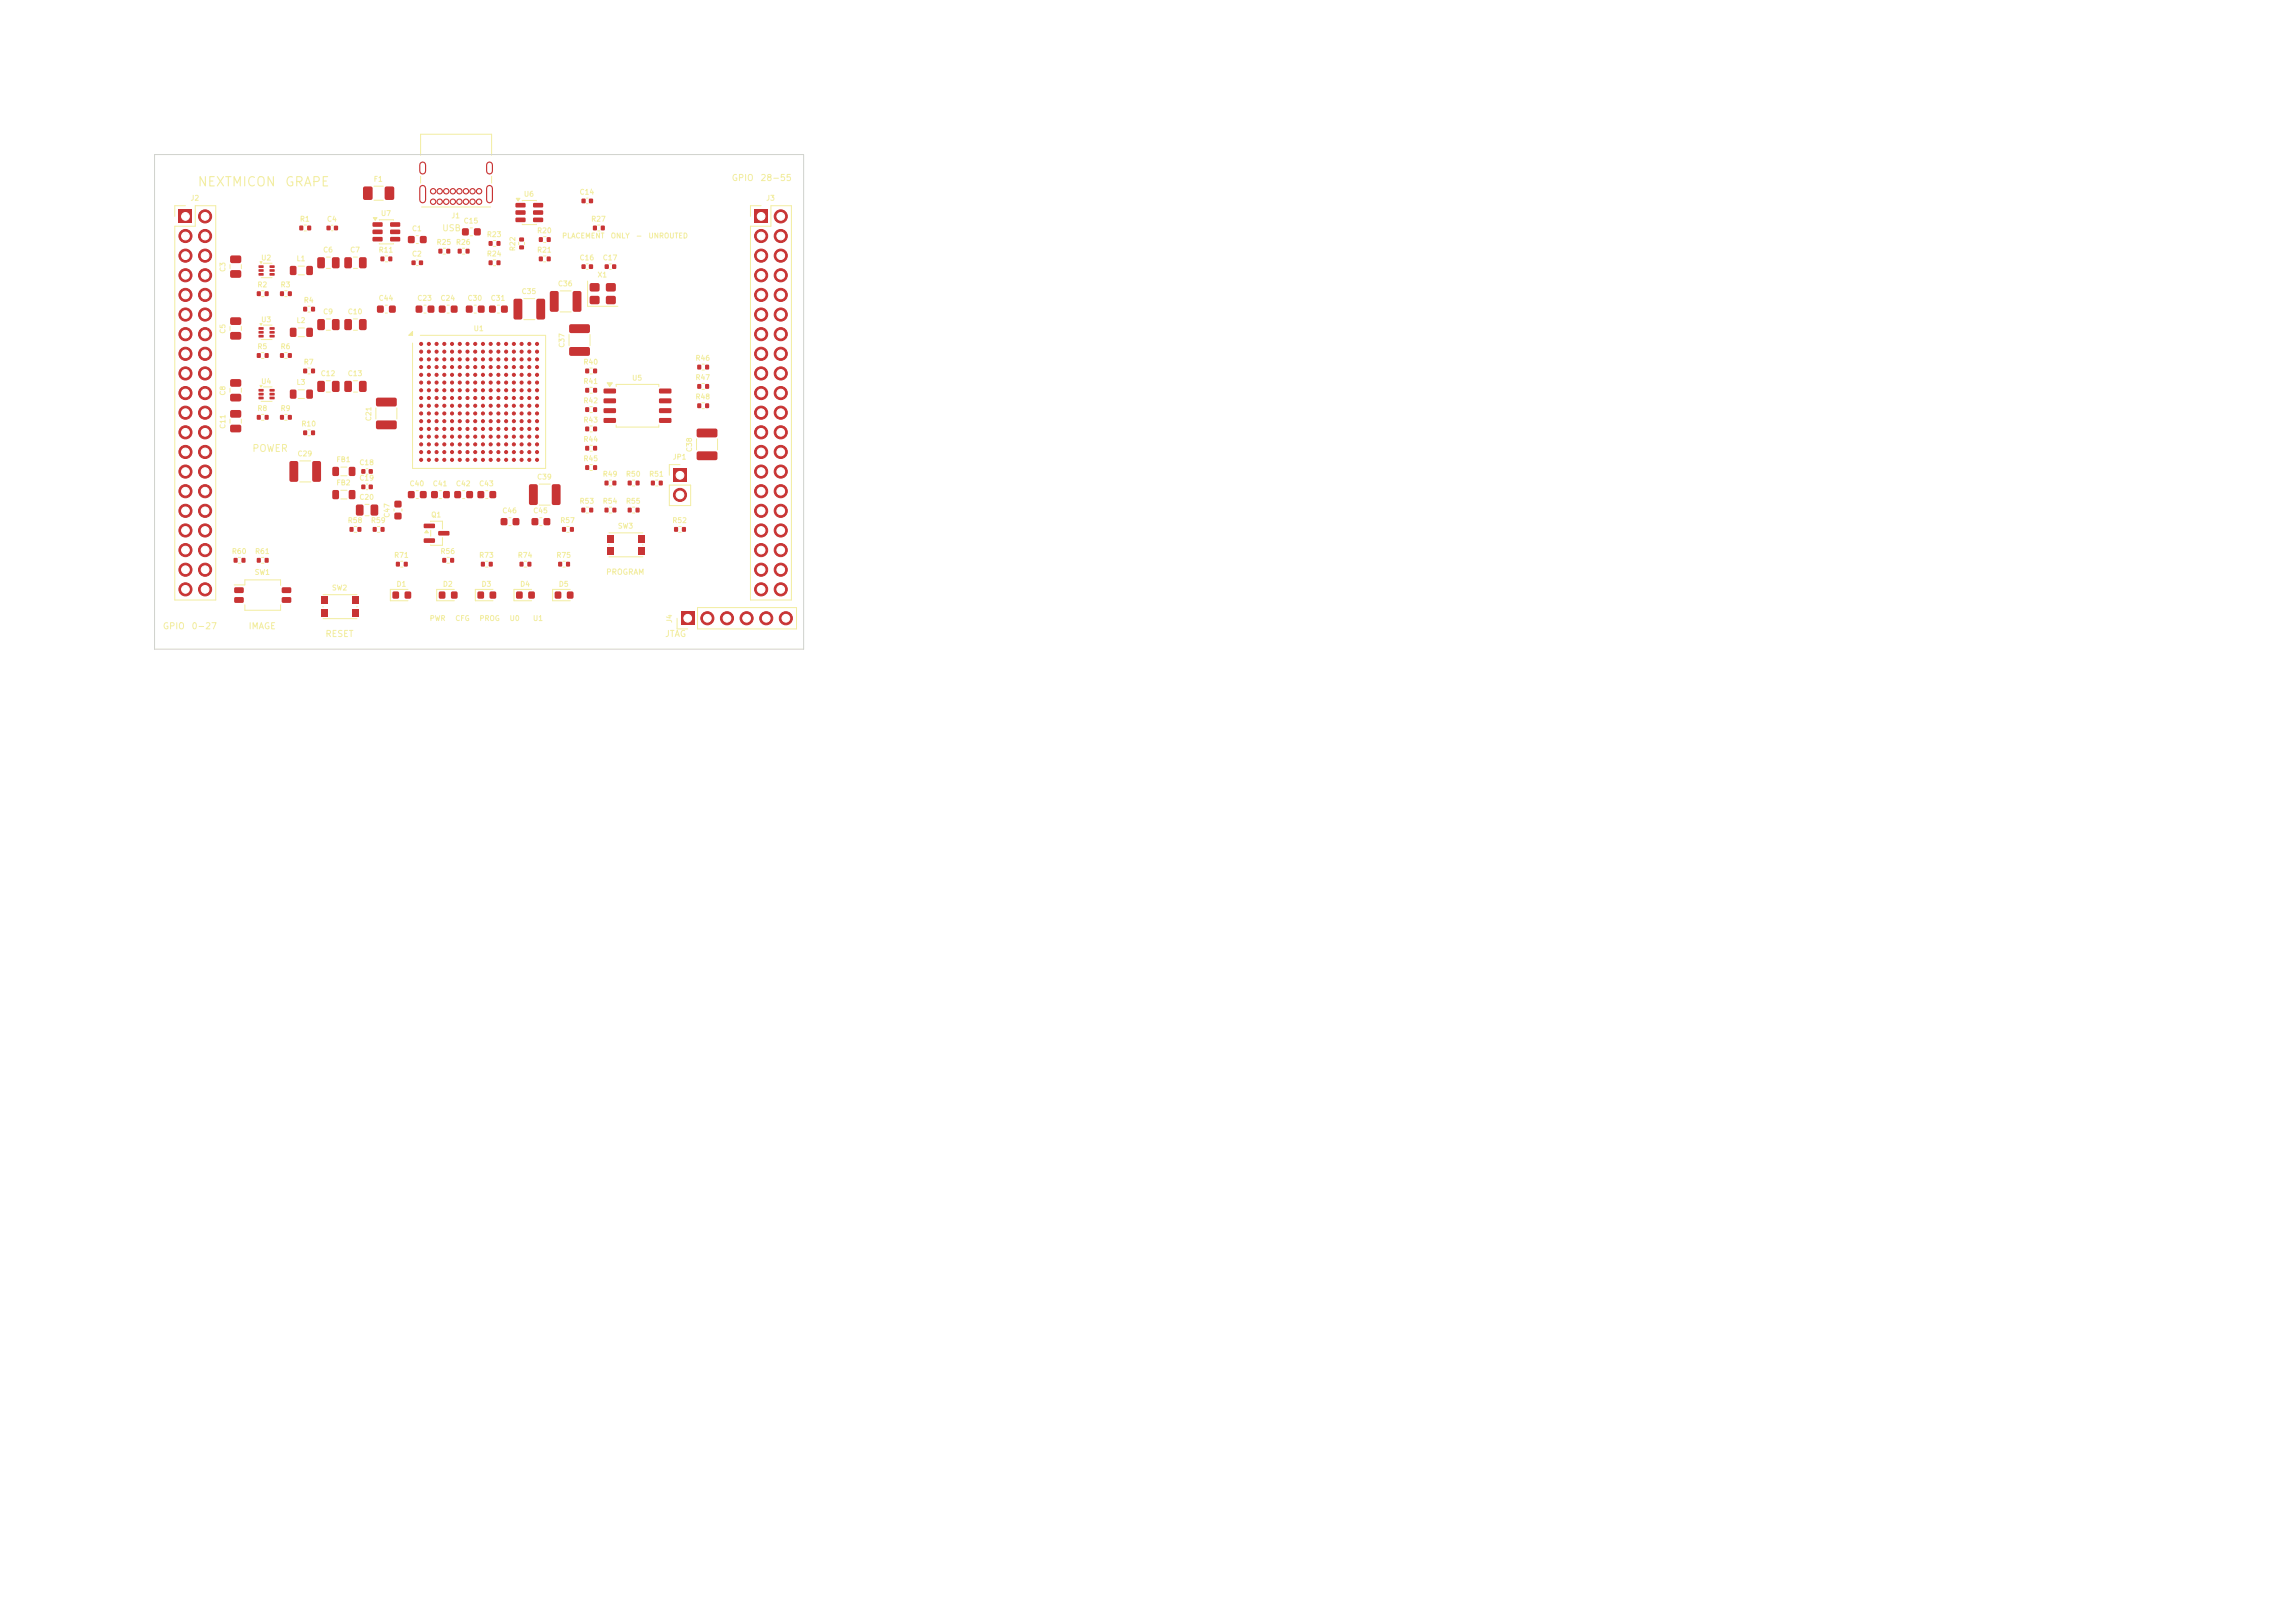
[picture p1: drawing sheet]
<svg xmlns="http://www.w3.org/2000/svg" width="297mm" height="210mm" viewBox="0 0 297 210" stroke-linecap="round" stroke-linejoin="round" font-family="sans-serif">
<defs><g id="words">
<g font-size="1.2" fill="#f2eda1">
<text x="25.5" y="24.4">NEXTMICON</text>
<text x="36.8" y="24.4">GRAPE</text>
</g>
<text font-size=".9" fill="#f2eda1" x="32.6" y="58.7">POWER</text>
<g font-size=".8" fill="#f2eda1">
<text x="94.6" y="23.6">GPIO</text>
<text x="98.3" y="23.6">28-55</text>
<text x="57.2" y="30.1">USB</text>
<text x="21" y="81.6">GPIO</text>
<text x="24.7" y="81.6">0-27</text>
<text x="32.1" y="81.6">IMAGE</text>
<text x="42" y="82.6">RESET</text>
<text x="86" y="82.6">JTAG</text>
</g>
<g font-size=".7" fill="#f2eda1">
<text x="48.3" y="23.7">F1</text>
<text x="24.6" y="26.1">J2</text>
<text x="38.8" y="28.8">R1</text>
<text x="42.3" y="28.8">C4</text>
<text x="49.2" y="28.1">U7</text>
<text x="58.4" y="28.4">J1</text>
<text x="59.9" y="29.1">C15</text>
<text x="67.7" y="25.6">U6</text>
<text x="74.9" y="25.3">C14</text>
<text x="76.4" y="28.8">R27</text>
<text x="99.1" y="26.1">J3</text>
<text x="29.3" y="35.2" transform="rotate(-90 29.3 35.2)">C3</text>
<text x="33.7" y="33.8">U2</text>
<text x="38.3" y="33.9">L1</text>
<text x="41.8" y="32.8">C6</text>
<text x="45.3" y="32.8">C7</text>
<text x="48.9" y="32.8">R11</text>
<text x="53.3" y="30.1">C1</text>
<text x="53.3" y="33.3">C2</text>
<text x="56.4" y="31.8">R25</text>
<text x="58.9" y="31.8">R26</text>
<text x="62.9" y="30.8">R23</text>
<text x="62.9" y="33.3">R24</text>
<text x="66.8" y="32.6" transform="rotate(-90 66.8 32.6)">R22</text>
<text x="69.4" y="32.8">R21</text>
<text x="69.4" y="30.3">R20</text>
<text x="72.7" y="31">PLACEMENT</text>
<text x="74.9" y="33.8">C16</text>
<text x="77.9" y="33.8">C17</text>
<text x="79" y="31">ONLY</text>
<text x="82.2" y="31">-</text>
<text x="83.9" y="31">UNROUTED</text>
<text x="33.3" y="37.3">R2</text>
<text x="33.7" y="41.8">U3</text>
<text x="36.3" y="37.3">R3</text>
<text x="38.3" y="41.9">L2</text>
<text x="39.3" y="39.3">R4</text>
<text x="41.8" y="40.8">C9</text>
<text x="44.9" y="40.8">C10</text>
<text x="48.9" y="39.1">C44</text>
<text x="53.9" y="39.1">C23</text>
<text x="56.9" y="39.1">C24</text>
<text x="60.4" y="39.1">C30</text>
<text x="63.4" y="39.1">C31</text>
<text x="67.4" y="38.2">C35</text>
<text x="72.1" y="37.2">C36</text>
<text x="77.3" y="36">X1</text>
<text x="29.3" y="43.2" transform="rotate(-90 29.3 43.2)">C5</text>
<text x="33.3" y="45.3">R5</text>
<text x="36.3" y="45.3">R6</text>
<text x="39.3" y="47.3">R7</text>
<text x="61.2" y="43">U1</text>
<text x="73.2" y="45.1" transform="rotate(-90 73.2 45.1)">C37</text>
<text x="75.4" y="47.3">R40</text>
<text x="89.9" y="46.8">R46</text>
<text x="29.3" y="51.2" transform="rotate(-90 29.3 51.2)">C8</text>
<text x="33.3" y="53.3">R8</text>
<text x="33.7" y="49.8">U4</text>
<text x="36.3" y="53.3">R9</text>
<text x="38.3" y="49.9">L3</text>
<text x="41.4" y="48.8">C12</text>
<text x="44.9" y="48.8">C13</text>
<text x="75.4" y="49.8">R41</text>
<text x="75.4" y="52.3">R42</text>
<text x="81.7" y="49.4">U5</text>
<text x="89.9" y="51.8">R48</text>
<text x="89.9" y="49.3">R47</text>
<text x="29.3" y="55.6" transform="rotate(-90 29.3 55.6)">C11</text>
<text x="38.4" y="59.2">C29</text>
<text x="38.9" y="55.3">R10</text>
<text x="43.5" y="59.9">FB1</text>
<text x="48.2" y="54.6" transform="rotate(-90 48.2 54.6)">C21</text>
<text x="75.4" y="54.8">R43</text>
<text x="75.4" y="57.3">R44</text>
<text x="75.4" y="59.8">R45</text>
<text x="87" y="59.6">JP1</text>
<text x="89.7" y="58.6" transform="rotate(-90 89.7 58.6)">C38</text>
<text x="43.5" y="62.9">FB2</text>
<text x="46.4" y="62.3">C19</text>
<text x="46.4" y="60.3">C18</text>
<text x="46.4" y="64.8">C20</text>
<text x="52.9" y="63.1">C40</text>
<text x="55.9" y="63.1">C41</text>
<text x="58.9" y="63.1">C42</text>
<text x="61.9" y="63.1">C43</text>
<text x="69.4" y="62.2">C39</text>
<text x="74.9" y="65.3">R53</text>
<text x="77.9" y="65.3">R54</text>
<text x="77.9" y="61.8">R49</text>
<text x="80.9" y="61.8">R50</text>
<text x="80.9" y="65.3">R55</text>
<text x="83.9" y="61.8">R51</text>
<text x="29.9" y="71.8">R60</text>
<text x="32.9" y="71.8">R61</text>
<text x="44.9" y="67.8">R58</text>
<text x="47.9" y="67.8">R59</text>
<text x="50.6" y="67.1" transform="rotate(-90 50.6 67.1)">C47</text>
<text x="55.7" y="67.1">Q1</text>
<text x="56.9" y="71.8">R56</text>
<text x="64.9" y="66.6">C46</text>
<text x="68.9" y="66.6">C45</text>
<text x="72.4" y="67.8">R57</text>
<text x="79.9" y="68.5">SW3</text>
<text x="86.9" y="67.8">R52</text>
<text x="32.9" y="74.5">SW1</text>
<text x="42.9" y="76.5">SW2</text>
<text x="50.9" y="72.3">R71</text>
<text x="51.3" y="76.1">D1</text>
<text x="57.3" y="76.1">D2</text>
<text x="61.9" y="72.3">R73</text>
<text x="62.3" y="76.1">D3</text>
<text x="66.9" y="72.3">R74</text>
<text x="67.3" y="76.1">D4</text>
<text x="71.9" y="72.3">R75</text>
<text x="72.3" y="76.1">D5</text>
<text x="78.4" y="74.5">PROGRAM</text>
<text x="55.5" y="80.5">PWR</text>
<text x="58.9" y="80.5">CFG</text>
<text x="62" y="80.5">PROG</text>
<text x="65.9" y="80.5">U0</text>
<text x="68.9" y="80.5">U1</text>
<text x="87.1" y="80.7" transform="rotate(-90 87.1 80.7)">J4</text>
</g>
</g></defs>
<g fill="#c83434">
<path d="M61.8 63.6l.2-.1 .6 .1 .1 .2-.1 .6-.2 .1-.6-.1v-.1z"/>
<path d="M63.4 63.6l.2-.1 .6 .1v.2v.6l-.2 .1-.6-.1-.1-.1z"/>
<path d="M68.8 67.1l.2-.1 .6 .1 .1 .2-.1 .6-.2 .1-.6-.1v-.1z"/>
<path d="M70.4 67.1l.1-.1 .7 .1v.2v.6l-.2 .1-.6-.1-.1-.1z"/>
<path d="M78.5 69.2h.9v1h-.9z"/>
<path d="M82.6 69.2h.9v1h-.9z"/>
<path d="M78.5 70.8h.9v1h-.9z"/>
<path d="M82.6 70.8h.9v1h-.9z"/>
<path d="M44.6 49.3h.7l.2 .1v1.1l-.1 .2h-.6l-.2-.1-.1-1.1z"/>
<path d="M46.5 49.3h.7l.2 .1v1.1l-.1 .2h-.6l-.2-.1v-1.1z"/>
<path d="M48.2 28.8h1.2l.1 .1v.4l-.1 .1-1.1-.1-.1-.1z"/>
<path d="M48.2 29.7h1.2l.1 .2v.3l-.1 .1h-1.1l-.1-.1z"/>
<path d="M48.2 30.7h1.2l.1 .1v.4l-.1 .1-1.1-.1-.1-.1z"/>
<path d="M50.5 30.7h1.2l.1 .1v.4l-.1 .1-1.1-.1-.1-.1z"/>
<path d="M50.5 29.7h1.2l.1 .2v.3l-.1 .1h-1.1l-.1-.1z"/>
<path d="M50.5 28.8h1.2l.1 .1v.4l-.1 .1-1.1-.1-.1-.1z"/>
<path d="M78.3 34.2h.5v.6h-.5z"/>
<path d="M79.2 34.2h.5v.6h-.5z"/>
<path d="M47 24.2l1-.1 .2 .2v1.3l-.1 .3h-.9l-.2-.2v-1.3z"/>
<path d="M49.8 24.2l1-.1 .2 .2v1.3l-.1 .3h-.9l-.2-.2v-1.3z"/>
<path d="M81.3 62.2h.4v.6h-.4z"/>
<path d="M82.3 62.2h.4v.6h-.4z"/>
<path d="M36.3 37.7h.4v.6h-.4z"/>
<path d="M37.3 37.7h.4v.6h-.4z"/>
<path d="M39.3 47.7h.4v.6h-.4z"/>
<path d="M40.3 47.7h.4v.6h-.4z"/>
<path d="M33.3 53.7h.4v.6h-.4z"/>
<path d="M34.3 53.7h.4v.6h-.4z"/>
<path d="M37.6 42.5l.6-.1 .2 .1v.9l-.2 .2h-.5l-.2-.1z"/>
<path d="M39.7 42.5l.6-.1 .2 .1v.9l-.1 .2h-.6l-.2-.1z"/>
<path d="M66.7 26.3h1.2l.1 .1v.4l-.1 .1-1.1-.1-.1-.1z"/>
<path d="M66.7 27.2h1.2l.1 .2v.3l-.1 .1h-1.1l-.1-.1z"/>
<path d="M66.7 28.2h1.2l.1 .1v.4l-.1 .1-1.1-.1-.1-.1z"/>
<path d="M69 28.2h1.2l.1 .1v.4l-.2 .1-1-.1-.1-.1z"/>
<path d="M69 27.2h1.2l.1 .2v.3l-.2 .1h-1l-.1-.1z"/>
<path d="M69 26.3h1.2l.1 .1v.4l-.2 .1-1-.1-.1-.1z"/>
<path d="M29.8 51h.2h1.1l.1 .2v.6l-.2 .2-1.1-.1-.1-.2z"/>
<path d="M29.8 49.1h.2h1.1l.1 .2v.6l-.2 .2-1.1-.1-.1-.2z"/>
<path d="M39.3 55.7h.4v.6h-.4z"/>
<path d="M40.3 55.7h.4v.6h-.4z"/>
<path d="M51.1 66.4l.2-.1 .6 .1 .1 .2-.1 .6h-.2h-.6l-.1-.2z"/>
<path d="M51.1 64.8h.2h.6l.1 .2-.1 .6-.2 .1-.6-.1-.1-.1z"/>
<path d="M90.3 47.2h.4v.6h-.4z"/>
<path d="M91.3 47.2h.4v.6h-.4z"/>
<path d="M48.3 68.2h.4v.6h-.4z"/>
<path d="M49.3 68.2h.4v.6h-.4z"/>
<path d="M61.8 76.6h.8v.8h-.8z"/>
<path d="M63.4 76.6h.8v.8h-.8z"/>
<path d="M57.3 72.2h.4v.6h-.4z"/>
<path d="M58.3 72.2h.4v.6h-.4z"/>
<path d="M44.6 33.3h.7l.2 .1v1.1l-.1 .2h-.6l-.2-.1-.1-1.1z"/>
<path d="M46.5 33.3h.7l.2 .1v1.1l-.1 .2h-.6l-.2-.1v-1.1z"/>
<path d="M75.8 55.2h.4v.6h-.4z"/>
<path d="M76.8 55.2h.4v.6h-.4z"/>
<path d="M71.8 76.6h.8v.8h-.8z"/>
<path d="M73.4 76.6h.8v.8h-.8z"/>
<path d="M66.5 38.7h.8l.3 .1v2.3l-.2 .2-.7 .1-.2-.2v-2.3z"/>
<path d="M69.5 38.7h.8l.2 .1v2.3l-.1 .2-.8 .1-.2-.2v-2.3z"/>
<path d="M81.3 65.7h.4v.6h-.4z"/>
<path d="M82.3 65.7h.4v.6h-.4z"/>
<path d="M90.3 52.2h.4v.6h-.4z"/>
<path d="M91.3 52.2h.4v.6h-.4z"/>
<path d="M59.3 32.2h.4v.6h-.4z"/>
<path d="M60.3 32.2h.4v.6h-.4z"/>
</g>
<g fill="#c83434" stroke="#c83434" stroke-width=".13">
<circle cx="54.5" cy="44.5" r=".2"/>
<circle cx="55.5" cy="44.5" r=".2"/>
<circle cx="56.5" cy="44.5" r=".2"/>
<circle cx="57.5" cy="44.5" r=".2"/>
<circle cx="58.5" cy="44.5" r=".2"/>
<circle cx="59.5" cy="44.5" r=".2"/>
<circle cx="60.5" cy="44.5" r=".2"/>
<circle cx="61.5" cy="44.5" r=".2"/>
<circle cx="62.5" cy="44.5" r=".2"/>
<circle cx="63.5" cy="44.5" r=".2"/>
<circle cx="64.5" cy="44.5" r=".2"/>
<circle cx="65.5" cy="44.5" r=".2"/>
<circle cx="66.5" cy="44.5" r=".2"/>
<circle cx="67.5" cy="44.5" r=".2"/>
<circle cx="68.5" cy="44.5" r=".2"/>
<circle cx="69.5" cy="44.5" r=".2"/>
<circle cx="54.5" cy="45.5" r=".2"/>
<circle cx="55.5" cy="45.5" r=".2"/>
<circle cx="56.5" cy="45.5" r=".2"/>
<circle cx="57.5" cy="45.5" r=".2"/>
<circle cx="58.5" cy="45.5" r=".2"/>
<circle cx="59.5" cy="45.5" r=".2"/>
<circle cx="60.5" cy="45.5" r=".2"/>
<circle cx="61.5" cy="45.5" r=".2"/>
<circle cx="62.5" cy="45.5" r=".2"/>
<circle cx="63.5" cy="45.5" r=".2"/>
<circle cx="64.5" cy="45.5" r=".2"/>
<circle cx="65.5" cy="45.5" r=".2"/>
<circle cx="66.5" cy="45.5" r=".2"/>
<circle cx="67.5" cy="45.5" r=".2"/>
<circle cx="68.5" cy="45.5" r=".2"/>
<circle cx="69.5" cy="45.5" r=".2"/>
<circle cx="54.5" cy="46.5" r=".2"/>
<circle cx="55.5" cy="46.5" r=".2"/>
<circle cx="56.5" cy="46.5" r=".2"/>
<circle cx="57.5" cy="46.5" r=".2"/>
<circle cx="58.5" cy="46.5" r=".2"/>
<circle cx="59.5" cy="46.5" r=".2"/>
<circle cx="60.5" cy="46.5" r=".2"/>
<circle cx="61.5" cy="46.5" r=".2"/>
<circle cx="62.5" cy="46.5" r=".2"/>
<circle cx="63.5" cy="46.5" r=".2"/>
<circle cx="64.5" cy="46.5" r=".2"/>
<circle cx="65.5" cy="46.5" r=".2"/>
<circle cx="66.5" cy="46.5" r=".2"/>
<circle cx="67.5" cy="46.5" r=".2"/>
<circle cx="68.5" cy="46.5" r=".2"/>
<circle cx="69.5" cy="46.5" r=".2"/>
<circle cx="54.5" cy="47.5" r=".2"/>
<circle cx="55.5" cy="47.5" r=".2"/>
<circle cx="56.5" cy="47.5" r=".2"/>
<circle cx="57.5" cy="47.5" r=".2"/>
<circle cx="58.5" cy="47.5" r=".2"/>
<circle cx="59.5" cy="47.5" r=".2"/>
<circle cx="60.5" cy="47.5" r=".2"/>
<circle cx="61.5" cy="47.5" r=".2"/>
<circle cx="62.5" cy="47.5" r=".2"/>
<circle cx="63.5" cy="47.5" r=".2"/>
<circle cx="64.5" cy="47.5" r=".2"/>
<circle cx="65.5" cy="47.5" r=".2"/>
<circle cx="66.5" cy="47.5" r=".2"/>
<circle cx="67.5" cy="47.5" r=".2"/>
<circle cx="68.5" cy="47.5" r=".2"/>
<circle cx="69.5" cy="47.5" r=".2"/>
<circle cx="54.5" cy="48.5" r=".2"/>
<circle cx="55.5" cy="48.5" r=".2"/>
<circle cx="56.5" cy="48.5" r=".2"/>
<circle cx="57.5" cy="48.5" r=".2"/>
<circle cx="58.5" cy="48.5" r=".2"/>
<circle cx="59.5" cy="48.5" r=".2"/>
<circle cx="60.5" cy="48.5" r=".2"/>
<circle cx="61.5" cy="48.5" r=".2"/>
<circle cx="62.5" cy="48.5" r=".2"/>
<circle cx="63.5" cy="48.5" r=".2"/>
<circle cx="64.5" cy="48.5" r=".2"/>
<circle cx="65.5" cy="48.5" r=".2"/>
<circle cx="66.5" cy="48.5" r=".2"/>
<circle cx="67.5" cy="48.5" r=".2"/>
<circle cx="68.5" cy="48.5" r=".2"/>
<circle cx="69.5" cy="48.5" r=".2"/>
<circle cx="54.5" cy="49.5" r=".2"/>
<circle cx="55.5" cy="49.5" r=".2"/>
<circle cx="56.5" cy="49.5" r=".2"/>
<circle cx="57.5" cy="49.5" r=".2"/>
<circle cx="58.5" cy="49.5" r=".2"/>
<circle cx="59.5" cy="49.5" r=".2"/>
<circle cx="60.5" cy="49.5" r=".2"/>
<circle cx="61.5" cy="49.5" r=".2"/>
<circle cx="62.5" cy="49.5" r=".2"/>
<circle cx="63.5" cy="49.5" r=".2"/>
<circle cx="64.5" cy="49.5" r=".2"/>
<circle cx="65.5" cy="49.5" r=".2"/>
<circle cx="66.5" cy="49.5" r=".2"/>
<circle cx="67.5" cy="49.5" r=".2"/>
<circle cx="68.5" cy="49.5" r=".2"/>
<circle cx="69.5" cy="49.5" r=".2"/>
<circle cx="54.5" cy="50.5" r=".2"/>
<circle cx="55.5" cy="50.5" r=".2"/>
<circle cx="56.5" cy="50.5" r=".2"/>
<circle cx="57.5" cy="50.5" r=".2"/>
<circle cx="58.5" cy="50.5" r=".2"/>
<circle cx="59.5" cy="50.5" r=".2"/>
<circle cx="60.5" cy="50.5" r=".2"/>
<circle cx="61.5" cy="50.5" r=".2"/>
<circle cx="62.5" cy="50.5" r=".2"/>
<circle cx="63.5" cy="50.5" r=".2"/>
<circle cx="64.5" cy="50.5" r=".2"/>
<circle cx="65.5" cy="50.5" r=".2"/>
<circle cx="66.5" cy="50.5" r=".2"/>
<circle cx="67.5" cy="50.5" r=".2"/>
<circle cx="68.5" cy="50.5" r=".2"/>
<circle cx="69.5" cy="50.5" r=".2"/>
<circle cx="54.5" cy="51.5" r=".2"/>
<circle cx="55.5" cy="51.5" r=".2"/>
<circle cx="56.5" cy="51.5" r=".2"/>
<circle cx="57.5" cy="51.5" r=".2"/>
<circle cx="58.5" cy="51.5" r=".2"/>
<circle cx="59.5" cy="51.5" r=".2"/>
<circle cx="60.5" cy="51.5" r=".2"/>
<circle cx="61.5" cy="51.5" r=".2"/>
<circle cx="62.5" cy="51.5" r=".2"/>
<circle cx="63.5" cy="51.5" r=".2"/>
<circle cx="64.5" cy="51.5" r=".2"/>
<circle cx="65.5" cy="51.5" r=".2"/>
<circle cx="66.5" cy="51.5" r=".2"/>
<circle cx="67.5" cy="51.5" r=".2"/>
<circle cx="68.5" cy="51.5" r=".2"/>
<circle cx="69.5" cy="51.5" r=".2"/>
<circle cx="54.5" cy="52.5" r=".2"/>
<circle cx="55.5" cy="52.5" r=".2"/>
<circle cx="56.5" cy="52.5" r=".2"/>
<circle cx="57.5" cy="52.5" r=".2"/>
<circle cx="58.5" cy="52.5" r=".2"/>
<circle cx="59.5" cy="52.5" r=".2"/>
<circle cx="60.5" cy="52.5" r=".2"/>
<circle cx="61.5" cy="52.5" r=".2"/>
<circle cx="62.5" cy="52.5" r=".2"/>
<circle cx="63.5" cy="52.5" r=".2"/>
<circle cx="64.5" cy="52.5" r=".2"/>
<circle cx="65.5" cy="52.5" r=".2"/>
<circle cx="66.5" cy="52.5" r=".2"/>
<circle cx="67.5" cy="52.5" r=".2"/>
<circle cx="68.5" cy="52.5" r=".2"/>
<circle cx="69.5" cy="52.5" r=".2"/>
<circle cx="54.5" cy="53.5" r=".2"/>
<circle cx="55.5" cy="53.5" r=".2"/>
<circle cx="56.5" cy="53.5" r=".2"/>
<circle cx="57.5" cy="53.5" r=".2"/>
<circle cx="58.5" cy="53.5" r=".2"/>
<circle cx="59.5" cy="53.5" r=".2"/>
<circle cx="60.5" cy="53.5" r=".2"/>
<circle cx="61.5" cy="53.5" r=".2"/>
<circle cx="62.5" cy="53.5" r=".2"/>
<circle cx="63.5" cy="53.5" r=".2"/>
<circle cx="64.5" cy="53.5" r=".2"/>
<circle cx="65.5" cy="53.5" r=".2"/>
<circle cx="66.5" cy="53.5" r=".2"/>
<circle cx="67.5" cy="53.5" r=".2"/>
<circle cx="68.5" cy="53.5" r=".2"/>
<circle cx="69.5" cy="53.5" r=".2"/>
<circle cx="54.5" cy="54.5" r=".2"/>
<circle cx="55.5" cy="54.5" r=".2"/>
<circle cx="56.5" cy="54.5" r=".2"/>
<circle cx="57.5" cy="54.5" r=".2"/>
<circle cx="58.5" cy="54.5" r=".2"/>
<circle cx="59.5" cy="54.5" r=".2"/>
<circle cx="60.5" cy="54.5" r=".2"/>
<circle cx="61.5" cy="54.5" r=".2"/>
<circle cx="62.5" cy="54.5" r=".2"/>
<circle cx="63.5" cy="54.5" r=".2"/>
<circle cx="64.5" cy="54.5" r=".2"/>
<circle cx="65.5" cy="54.5" r=".2"/>
<circle cx="66.5" cy="54.5" r=".2"/>
<circle cx="67.5" cy="54.5" r=".2"/>
<circle cx="68.5" cy="54.5" r=".2"/>
<circle cx="69.5" cy="54.5" r=".2"/>
<circle cx="54.5" cy="55.5" r=".2"/>
<circle cx="55.5" cy="55.5" r=".2"/>
<circle cx="56.5" cy="55.5" r=".2"/>
<circle cx="57.5" cy="55.5" r=".2"/>
<circle cx="58.5" cy="55.5" r=".2"/>
<circle cx="59.5" cy="55.5" r=".2"/>
<circle cx="60.5" cy="55.5" r=".2"/>
<circle cx="61.5" cy="55.5" r=".2"/>
<circle cx="62.5" cy="55.5" r=".2"/>
<circle cx="63.5" cy="55.5" r=".2"/>
<circle cx="64.5" cy="55.5" r=".2"/>
<circle cx="65.5" cy="55.5" r=".2"/>
<circle cx="66.5" cy="55.5" r=".2"/>
<circle cx="67.5" cy="55.5" r=".2"/>
<circle cx="68.5" cy="55.5" r=".2"/>
<circle cx="69.5" cy="55.5" r=".2"/>
<circle cx="54.5" cy="56.5" r=".2"/>
<circle cx="55.5" cy="56.5" r=".2"/>
<circle cx="56.5" cy="56.5" r=".2"/>
<circle cx="57.5" cy="56.5" r=".2"/>
<circle cx="58.5" cy="56.5" r=".2"/>
<circle cx="59.5" cy="56.5" r=".2"/>
<circle cx="60.5" cy="56.5" r=".2"/>
<circle cx="61.5" cy="56.5" r=".2"/>
<circle cx="62.5" cy="56.5" r=".2"/>
<circle cx="63.5" cy="56.5" r=".2"/>
<circle cx="64.5" cy="56.5" r=".2"/>
<circle cx="65.5" cy="56.5" r=".2"/>
<circle cx="66.5" cy="56.5" r=".2"/>
<circle cx="67.5" cy="56.5" r=".2"/>
<circle cx="68.5" cy="56.5" r=".2"/>
<circle cx="69.5" cy="56.5" r=".2"/>
<circle cx="54.5" cy="57.5" r=".2"/>
<circle cx="55.5" cy="57.5" r=".2"/>
<circle cx="56.5" cy="57.5" r=".2"/>
<circle cx="57.5" cy="57.5" r=".2"/>
<circle cx="58.5" cy="57.5" r=".2"/>
<circle cx="59.5" cy="57.5" r=".2"/>
<circle cx="60.5" cy="57.5" r=".2"/>
<circle cx="61.5" cy="57.5" r=".2"/>
<circle cx="62.5" cy="57.5" r=".2"/>
<circle cx="63.5" cy="57.5" r=".2"/>
<circle cx="64.5" cy="57.5" r=".2"/>
<circle cx="65.5" cy="57.5" r=".2"/>
<circle cx="66.5" cy="57.5" r=".2"/>
<circle cx="67.5" cy="57.5" r=".2"/>
<circle cx="68.5" cy="57.5" r=".2"/>
<circle cx="69.5" cy="57.5" r=".2"/>
<circle cx="54.5" cy="58.5" r=".2"/>
<circle cx="55.5" cy="58.5" r=".2"/>
<circle cx="56.5" cy="58.5" r=".2"/>
<circle cx="57.5" cy="58.5" r=".2"/>
<circle cx="58.5" cy="58.5" r=".2"/>
<circle cx="59.5" cy="58.5" r=".2"/>
<circle cx="60.5" cy="58.5" r=".2"/>
<circle cx="61.5" cy="58.5" r=".2"/>
<circle cx="62.5" cy="58.5" r=".2"/>
<circle cx="63.5" cy="58.5" r=".2"/>
<circle cx="64.5" cy="58.5" r=".2"/>
<circle cx="65.5" cy="58.5" r=".2"/>
<circle cx="66.5" cy="58.5" r=".2"/>
<circle cx="67.5" cy="58.5" r=".2"/>
<circle cx="68.5" cy="58.5" r=".2"/>
<circle cx="69.5" cy="58.5" r=".2"/>
<circle cx="54.5" cy="59.5" r=".2"/>
<circle cx="55.5" cy="59.5" r=".2"/>
<circle cx="56.5" cy="59.5" r=".2"/>
<circle cx="57.5" cy="59.5" r=".2"/>
<circle cx="58.5" cy="59.5" r=".2"/>
<circle cx="59.5" cy="59.5" r=".2"/>
<circle cx="60.5" cy="59.5" r=".2"/>
<circle cx="61.5" cy="59.5" r=".2"/>
<circle cx="62.5" cy="59.5" r=".2"/>
<circle cx="63.5" cy="59.5" r=".2"/>
<circle cx="64.5" cy="59.5" r=".2"/>
<circle cx="65.5" cy="59.5" r=".2"/>
<circle cx="66.5" cy="59.5" r=".2"/>
<circle cx="67.5" cy="59.5" r=".2"/>
<circle cx="68.5" cy="59.5" r=".2"/>
<circle cx="69.5" cy="59.5" r=".2"/>
</g>
<g fill="#c83434">
<path d="M46.8 62.7h.5v.6h-.5z"/>
<path d="M47.7 62.7h.5v.6h-.5z"/>
<path d="M78.1 50.3h1.5l.1 .1v.4l-.1 .1h-1.4l-.1-.1z"/>
<path d="M78.1 51.6h1.5l.1 .1v.4l-.1 .1h-1.4l-.1-.2z"/>
<path d="M78.1 52.9l1.5-.1 .1 .2v.4l-.1 .1-1.4-.1-.1-.1z"/>
<path d="M78.1 54.1h1.5l.1 .1v.4l-.1 .1h-1.4l-.1-.1z"/>
<path d="M85.3 54.1h1.5l.1 .1v.4l-.2 .1h-1.3l-.1-.1z"/>
<path d="M85.3 52.9l1.5-.1 .1 .2v.4l-.2 .1-1.3-.1-.1-.1z"/>
<path d="M85.3 51.6h1.5l.1 .1v.4l-.2 .1h-1.3l-.1-.2z"/>
<path d="M85.3 50.3h1.5l.1 .1v.4l-.2 .1h-1.3l-.1-.1z"/>
<path d="M78.3 65.7h.4v.6h-.4z"/>
<path d="M79.3 65.7h.4v.6h-.4z"/>
<path d="M33.5 34.4l.6-.1v.3l-.6 .1z"/>
<path d="M33.5 34.9l.6-.1v.3l-.6 .1z"/>
<path d="M33.5 35.4l.6-.1v.3l-.6 .1z"/>
<path d="M34.9 35.4l.6-.1v.3l-.6 .1z"/>
<path d="M34.9 34.9l.6-.1v.3l-.6 .1z"/>
<path d="M34.9 34.4l.6-.1v.3l-.6 .1z"/>
<path d="M76.4 38.3h.1h1l.1 .2-.1 .8-.2 .1-.9-.1-.1-.2z"/>
<path d="M78.5 38.3h.1h1l.1 .2-.1 .8-.2 .1-.9-.1-.1-.2z"/>
<path d="M78.5 36.7l.1-.1 1 .1 .1 .2-.1 .8h-.2h-.9l-.1-.2z"/>
<path d="M76.4 36.7l.1-.1 1 .1 .1 .2-.1 .8h-.2h-.9l-.1-.2z"/>
<path d="M97.7 27.2h1.6v1.7h-1.6z"/>
</g>
<g fill="#c83434" stroke="#c83434" stroke-width=".13">
<circle cx="101" cy="28" r=".85"/>
<circle cx="98.5" cy="30.5" r=".85"/>
<circle cx="101" cy="30.5" r=".85"/>
<circle cx="98.5" cy="33.1" r=".85"/>
<circle cx="101" cy="33.1" r=".85"/>
<circle cx="98.5" cy="35.6" r=".85"/>
<circle cx="101" cy="35.6" r=".85"/>
<circle cx="98.5" cy="38.2" r=".85"/>
<circle cx="101" cy="38.2" r=".85"/>
<circle cx="98.5" cy="40.7" r=".85"/>
<circle cx="101" cy="40.7" r=".85"/>
<circle cx="98.5" cy="43.2" r=".85"/>
<circle cx="101" cy="43.2" r=".85"/>
<circle cx="98.5" cy="45.8" r=".85"/>
<circle cx="101" cy="45.8" r=".85"/>
<circle cx="98.5" cy="48.3" r=".85"/>
<circle cx="101" cy="48.3" r=".85"/>
<circle cx="98.5" cy="50.9" r=".85"/>
<circle cx="101" cy="50.9" r=".85"/>
<circle cx="98.5" cy="53.4" r=".85"/>
<circle cx="101" cy="53.4" r=".85"/>
<circle cx="98.5" cy="55.9" r=".85"/>
<circle cx="101" cy="55.9" r=".85"/>
<circle cx="98.5" cy="58.5" r=".85"/>
<circle cx="101" cy="58.5" r=".85"/>
<circle cx="98.5" cy="61" r=".85"/>
<circle cx="101" cy="61" r=".85"/>
<circle cx="98.5" cy="63.6" r=".85"/>
<circle cx="101" cy="63.6" r=".85"/>
<circle cx="98.5" cy="66.1" r=".85"/>
<circle cx="101" cy="66.1" r=".85"/>
<circle cx="98.5" cy="68.6" r=".85"/>
<circle cx="101" cy="68.6" r=".85"/>
<circle cx="98.5" cy="71.2" r=".85"/>
<circle cx="101" cy="71.2" r=".85"/>
<circle cx="98.5" cy="73.7" r=".85"/>
<circle cx="101" cy="73.7" r=".85"/>
<circle cx="98.5" cy="76.3" r=".85"/>
<circle cx="101" cy="76.3" r=".85"/>
</g>
<g fill="#c83434">
<path d="M41.1 41.3h.7l.2 .1v1.1l-.1 .2h-.6l-.2-.1-.1-1.1z"/>
<path d="M43 41.3h.7l.2 .1 .1 1.1-.2 .2h-.6l-.2-.1v-1.1z"/>
<path d="M69.8 33.2h.4v.6h-.4z"/>
<path d="M70.8 33.2h.4v.6h-.4z"/>
<path d="M59.8 29.6l.2-.1 .6 .1 .1 .2-.1 .6-.2 .1-.6-.1v-.1z"/>
<path d="M61.4 29.6l.1-.1 .7 .1v.2v.6l-.2 .1-.6-.1-.1-.1z"/>
<path d="M72.3 72.7h.4v.6h-.4z"/>
<path d="M73.3 72.7h.4v.6h-.4z"/>
<path d="M39.3 39.7h.4v.6h-.4z"/>
<path d="M40.3 39.7h.4v.6h-.4z"/>
<path d="M52.8 30.6l.2-.1 .6 .1 .1 .2-.1 .6-.2 .1-.6-.1v-.1z"/>
<path d="M54.4 30.6l.2-.1 .6 .1v.2v.6l-.2 .1-.6-.1-.1-.1z"/>
<path d="M33.3 45.7h.4v.6h-.4z"/>
<path d="M34.3 45.7h.4v.6h-.4z"/>
<path d="M51.3 72.7h.4v.6h-.4z"/>
<path d="M52.3 72.7h.4v.6h-.4z"/>
<path d="M87.1 60.7h1.8v1.7h-1.8z"/>
</g>
<circle cx="88" cy="64" r=".85" fill="#c83434" stroke="#c83434" stroke-width=".13"/>
<path d="M23.1 27.2h1.8v1.7h-1.8z" fill="#c83434"/>
<g fill="#c83434" stroke="#c83434" stroke-width=".13">
<circle cx="26.5" cy="28" r=".85"/>
<circle cx="24" cy="30.5" r=".85"/>
<circle cx="26.5" cy="30.5" r=".85"/>
<circle cx="24" cy="33.1" r=".85"/>
<circle cx="26.5" cy="33.1" r=".85"/>
<circle cx="24" cy="35.6" r=".85"/>
<circle cx="26.5" cy="35.6" r=".85"/>
<circle cx="24" cy="38.2" r=".85"/>
<circle cx="26.5" cy="38.2" r=".85"/>
<circle cx="24" cy="40.7" r=".85"/>
<circle cx="26.5" cy="40.7" r=".85"/>
<circle cx="24" cy="43.2" r=".85"/>
<circle cx="26.5" cy="43.2" r=".85"/>
<circle cx="24" cy="45.8" r=".85"/>
<circle cx="26.5" cy="45.8" r=".85"/>
<circle cx="24" cy="48.3" r=".85"/>
<circle cx="26.5" cy="48.3" r=".85"/>
<circle cx="24" cy="50.9" r=".85"/>
<circle cx="26.5" cy="50.9" r=".85"/>
<circle cx="24" cy="53.4" r=".85"/>
<circle cx="26.5" cy="53.4" r=".85"/>
<circle cx="24" cy="55.9" r=".85"/>
<circle cx="26.5" cy="55.9" r=".85"/>
<circle cx="24" cy="58.5" r=".85"/>
<circle cx="26.5" cy="58.5" r=".85"/>
<circle cx="24" cy="61" r=".85"/>
<circle cx="26.5" cy="61" r=".85"/>
<circle cx="24" cy="63.6" r=".85"/>
<circle cx="26.5" cy="63.6" r=".85"/>
<circle cx="24" cy="66.1" r=".85"/>
<circle cx="26.5" cy="66.1" r=".85"/>
<circle cx="24" cy="68.6" r=".85"/>
<circle cx="26.5" cy="68.6" r=".85"/>
<circle cx="24" cy="71.2" r=".85"/>
<circle cx="26.5" cy="71.2" r=".85"/>
<circle cx="24" cy="73.7" r=".85"/>
<circle cx="26.5" cy="73.7" r=".85"/>
<circle cx="24" cy="76.3" r=".85"/>
<circle cx="26.5" cy="76.3" r=".85"/>
</g>
<g fill="#c83434">
<path d="M67.3 72.7h.4v.6h-.4z"/>
<path d="M68.3 72.7h.4v.6h-.4z"/>
<path d="M75.8 50.2h.4v.6h-.4z"/>
<path d="M76.8 50.2h.4v.6h-.4z"/>
<path d="M29.8 55h.2h1.1l.1 .2v.6l-.2 .2-1.1-.1-.1-.2z"/>
<path d="M29.8 53.1h.2h1.1l.1 .2v.6l-.2 .2-1.1-.1-.1-.2z"/>
<path d="M37.5 59.7h.8l.3 .1v2.3l-.2 .2-.7 .1-.2-.2-.1-2.3z"/>
<path d="M40.5 59.7h.8l.2 .1v2.3l-.1 .2-.8 .1-.2-.2v-2.3z"/>
<path d="M75.8 57.7h.4v.6h-.4z"/>
<path d="M76.8 57.7h.4v.6h-.4z"/>
<path d="M63.3 31.2h.4v.6h-.4z"/>
<path d="M64.3 31.2h.4v.6h-.4z"/>
<path d="M45.3 68.2h.4v.6h-.4z"/>
<path d="M46.3 68.2h.4v.6h-.4z"/>
<path d="M43.1 63.5l.6-.1 .2 .1v.9l-.2 .2h-.5l-.2-.1z"/>
<path d="M45.2 63.5l.6-.1 .2 .1v.9l-.1 .2h-.6l-.2-.1z"/>
<path d="M55.8 63.6l.2-.1 .6 .1 .1 .2-.1 .6-.1 .1-.7-.1v-.1z"/>
<path d="M57.4 63.6l.1-.1 .7 .1v.2v.6l-.2 .1-.6-.1-.1-.1z"/>
<path d="M36.3 45.7h.4v.6h-.4z"/>
<path d="M37.3 45.7h.4v.6h-.4z"/>
<path d="M66.8 76.6h.8v.8h-.8z"/>
<path d="M68.4 76.6h.8v.8h-.8z"/>
<path d="M37.6 34.5l.6-.1 .2 .1v.9l-.2 .2h-.5l-.2-.1z"/>
<path d="M39.7 34.5l.6-.1 .2 .1v.9l-.1 .2h-.6l-.2-.1z"/>
<path d="M48.8 39.6l.2-.1 .6 .1 .1 .2-.1 .6-.2 .1-.6-.1v-.1z"/>
<path d="M50.4 39.6l.1-.1 .7 .1v.2v.6l-.2 .1-.6-.1-.1-.1z"/>
<path d="M43.1 60.5l.6-.1 .2 .1v.9l-.2 .2h-.5l-.2-.1z"/>
<path d="M45.2 60.5l.6-.1 .2 .1v.9l-.1 .2h-.6l-.2-.1z"/>
<path d="M75.8 47.7h.4v.6h-.4z"/>
<path d="M76.8 47.7h.4v.6h-.4z"/>
<path d="M75.8 52.7h.4v.6h-.4z"/>
<path d="M76.8 52.7h.4v.6h-.4z"/>
<path d="M90.2 58.5l.2-.1h2.3l.1 .3v.7l-.2 .2-2.3-.1-.2-.2z"/>
<path d="M90.2 55.5h.2h2.3l.1 .2v.7l-.2 .2h-2.3l-.2-.2z"/>
<path d="M33.5 50.4l.6-.1v.3l-.6 .1z"/>
<path d="M33.5 50.9l.6-.1v.3l-.6 .1z"/>
<path d="M33.5 51.4l.6-.1v.3l-.6 .1z"/>
<path d="M34.9 51.4l.6-.1v.3l-.6 .1z"/>
<path d="M34.9 50.9l.6-.1v.3l-.6 .1z"/>
<path d="M34.9 50.4l.6-.1v.3l-.6 .1z"/>
<path d="M62.3 72.7h.4v.6h-.4z"/>
<path d="M63.3 72.7h.4v.6h-.4z"/>
<path d="M52.8 63.6l.2-.1 .6 .1 .1 .2-.1 .6-.2 .1-.6-.1v-.1z"/>
<path d="M54.4 63.6l.2-.1 .6 .1v.2v.6l-.2 .1-.6-.1-.1-.1z"/>
<path d="M56.8 32.2h.4v.6h-.4z"/>
<path d="M57.8 32.2h.4v.6h-.4z"/>
<path d="M49.3 33.2h.4v.6h-.4z"/>
<path d="M50.3 33.2h.4v.6h-.4z"/>
<path d="M67.2 31.8h.6v.4h-.6z"/>
<path d="M67.2 30.8h.6v.4h-.6z"/>
<path d="M72.8 68.2h.4v.6h-.4z"/>
<path d="M73.8 68.2h.4v.6h-.4z"/>
<path d="M90.3 49.7h.4v.6h-.4z"/>
<path d="M91.3 49.7h.4v.6h-.4z"/>
<path d="M29.8 35h.2h1.1l.1 .2v.6l-.2 .2-1.1-.1-.1-.2z"/>
<path d="M29.8 33.1h.2h1.1l.1 .2v.6l-.2 .2-1.1-.1-.1-.2z"/>
<path d="M76.8 29.2h.4v.6h-.4z"/>
<path d="M77.8 29.2h.4v.6h-.4z"/>
<path d="M63.3 39.6l.2-.1 .6 .1 .1 .2-.1 .6-.1 .1-.7-.1v-.1z"/>
<path d="M64.9 39.6l.1-.1 .7 .1v.2v.6l-.2 .1-.6-.1-.1-.1z"/>
<path d="M50.8 76.6h.8v.8h-.8z"/>
<path d="M52.4 76.6h.8v.8h-.8z"/>
<path d="M69.8 30.7h.4v.6h-.4z"/>
<path d="M70.8 30.7h.4v.6h-.4z"/>
<path d="M41.1 33.3h.7l.2 .1v1.1l-.1 .2h-.6l-.2-.1-.1-1.1z"/>
<path d="M43 33.3h.7l.2 .1 .1 1.1-.2 .2h-.6l-.2-.1v-1.1z"/>
<path d="M75.3 34.2h.5v.6h-.5z"/>
<path d="M76.2 34.2h.5v.6h-.5z"/>
<path d="M87.3 68.2h.4v.6h-.4z"/>
<path d="M88.3 68.2h.4v.6h-.4z"/>
<path d="M75.3 25.7h.5v.6h-.5z"/>
<path d="M76.2 25.7h.5v.6h-.5z"/>
<path d="M41.1 49.3h.7l.2 .1v1.1l-.1 .2h-.6l-.2-.1-.1-1.1z"/>
<path d="M43 49.3h.7l.2 .1 .1 1.1-.2 .2h-.6l-.2-.1v-1.1z"/>
<path d="M46.8 60.7h.5v.6h-.5z"/>
<path d="M47.7 60.7h.5v.6h-.5z"/>
<path d="M56.8 76.6h.8v.8h-.8z"/>
<path d="M58.4 76.6h.8v.8h-.8z"/>
<path d="M63.3 33.7h.4v.6h-.4z"/>
<path d="M64.3 33.7h.4v.6h-.4z"/>
<path d="M29.8 43h.2h1.1l.1 .2v.6l-.2 .2-1.1-.1-.1-.2z"/>
<path d="M29.8 41.1h.2h1.1l.1 .2v.6l-.2 .2-1.1-.1-.1-.2z"/>
<path d="M54.9 67.8h1.3l.1 .1v.4l-.2 .1-1.2-.1-.1-.1z"/>
<path d="M54.9 69.7h1.3l.1 .1v.4l-.2 .1-1.2-.1-.1-.1z"/>
<path d="M56.7 68.7h1.4l.1 .2v.3l-.2 .1h-1.2l-.1-.1z"/>
<path d="M84.3 62.2h.4v.6h-.4z"/>
<path d="M85.3 62.2h.4v.6h-.4z"/>
<path d="M46.1 65.3h.7l.2 .1v1.1l-.1 .2h-.6l-.2-.1v-1.1z"/>
<path d="M48 65.3h.7l.2 .1 .1 1.1-.2 .2h-.6l-.2-.1v-1.1z"/>
<path d="M60.3 39.6l.2-.1 .6 .1 .1 .2-.1 .6-.2 .1-.6-.1v-.1z"/>
<path d="M61.9 39.6l.2-.1 .6 .1v.2v.6l-.2 .1-.6-.1-.1-.1z"/>
<path d="M68.5 62.7h.9l.2 .1v2.3l-.2 .2-.7 .1-.2-.2-.1-2.3z"/>
<path d="M71.5 62.7h.8l.2 .1v2.3l-.1 .2-.7 .1-.3-.2v-2.3z"/>
<path d="M36.3 53.7h.4v.6h-.4z"/>
<path d="M37.3 53.7h.4v.6h-.4z"/>
<path d="M71.2 37.7h.9l.2 .1v2.3l-.2 .2-.7 .1-.2-.2-.1-2.3z"/>
<path d="M74.2 37.7h.8l.2 .1v2.3l-.1 .2-.7 .1-.3-.2v-2.3z"/>
<path d="M88.1 79.2h1.7v1.7h-1.7z"/>
</g>
<g fill="#c83434" stroke="#c83434" stroke-width=".13">
<circle cx="91.5" cy="80" r=".85"/>
<circle cx="94.1" cy="80" r=".85"/>
<circle cx="96.6" cy="80" r=".85"/>
<circle cx="99.2" cy="80" r=".85"/>
<circle cx="101.7" cy="80" r=".85"/>
</g>
<g fill="#c83434">
<path d="M53.8 39.6l.2-.1 .6 .1 .1 .2-.1 .6-.2 .1-.6-.1v-.1z"/>
<path d="M55.4 39.6l.1-.1 .7 .1v.2v.6l-.2 .1-.6-.1-.1-.1z"/>
<path d="M44.6 41.3h.7l.2 .1v1.1l-.1 .2h-.6l-.2-.1-.1-1.1z"/>
<path d="M46.5 41.3h.7l.2 .1v1.1l-.1 .2h-.6l-.2-.1v-1.1z"/>
<path d="M33.3 37.7h.4v.6h-.4z"/>
<path d="M34.3 37.7h.4v.6h-.4z"/>
<path d="M64.8 67.1l.2-.1 .6 .1 .1 .2-.1 .6-.2 .1-.6-.1v-.1z"/>
<path d="M66.4 67.1l.1-.1 .7 .1v.2v.6l-.2 .1-.6-.1-.1-.1z"/>
<path d="M42.3 29.2h.5v.6h-.5z"/>
<path d="M43.2 29.2h.5v.6h-.5z"/>
<path d="M30.4 76h1l.1 .2v.4l-.1 .1h-1l-.1-.1z"/>
<path d="M30.4 77.3h1l.1 .1v.5l-.1 .1h-1l-.1-.2z"/>
<path d="M36.5 77.3h1.1l.1 .1v.5l-.2 .1h-.9l-.2-.2z"/>
<path d="M36.5 76h1.1l.1 .2v.4l-.2 .1h-.9l-.2-.1z"/>
<path d="M30.3 72.2h.4v.6h-.4z"/>
<path d="M31.3 72.2h.4v.6h-.4z"/>
<path d="M33.3 72.2h.4v.6h-.4z"/>
<path d="M34.3 72.2h.4v.6h-.4z"/>
<path d="M78.3 62.2h.4v.6h-.4z"/>
<path d="M79.3 62.2h.4v.6h-.4z"/>
<path d="M48.7 54.5l.2-.1h2.3l.1 .3v.7l-.2 .2-2.3-.1-.2-.2z"/>
<path d="M48.7 51.5h.2h2.3l.1 .2v.7l-.2 .2h-2.3l-.2-.2z"/>
<path d="M73.7 45l.2-.1h2.3l.1 .3v.7l-.2 .2-2.3-.1-.2-.2z"/>
<path d="M73.7 42h.2h2.3l.1 .2v.7l-.2 .2h-2.3l-.2-.2z"/>
<path d="M37.6 50.5l.6-.1 .2 .1v.9l-.2 .2h-.5l-.2-.1z"/>
<path d="M39.7 50.5l.6-.1 .2 .1v.9l-.1 .2h-.6l-.2-.1z"/>
<path d="M75.3 65.7h.4v.6h-.4z"/>
<path d="M76.3 65.7h.4v.6h-.4z"/>
</g>
<g fill="#c83434" stroke="#c83434" stroke-width=".13">
<circle cx="62" cy="26.1" r=".35"/>
<circle cx="61.1" cy="26.1" r=".35"/>
<circle cx="60.3" cy="26.1" r=".35"/>
<circle cx="59.4" cy="26.1" r=".35"/>
<circle cx="58.6" cy="26.1" r=".35"/>
<circle cx="57.7" cy="26.1" r=".35"/>
<circle cx="56.9" cy="26.1" r=".35"/>
<circle cx="56" cy="26.1" r=".35"/>
<circle cx="56" cy="24.8" r=".35"/>
<circle cx="56.9" cy="24.8" r=".35"/>
<circle cx="57.7" cy="24.8" r=".35"/>
<circle cx="58.6" cy="24.8" r=".35"/>
<circle cx="59.4" cy="24.8" r=".35"/>
<circle cx="60.3" cy="24.8" r=".35"/>
<circle cx="61.1" cy="24.8" r=".35"/>
<circle cx="62" cy="24.8" r=".35"/>
</g>
<path d="M54.7 21.3v.8M54.7 24.4v1.5M63.4 21.3v.8M63.4 24.4v1.5" fill="none" stroke="#c83434" stroke-width=".9"/>
<g fill="#c83434">
<path d="M33.5 42.4l.6-.1v.3l-.6 .1z"/>
<path d="M33.5 42.9l.6-.1v.3l-.6 .1z"/>
<path d="M33.5 43.4l.6-.1v.3l-.6 .1z"/>
<path d="M34.9 43.4l.6-.1v.3l-.6 .1z"/>
<path d="M34.9 42.9l.6-.1v.3l-.6 .1z"/>
<path d="M34.9 42.4l.6-.1v.3l-.6 .1z"/>
<path d="M56.8 39.6l.2-.1 .6 .1 .1 .2-.1 .6-.2 .1-.6-.1v-.1z"/>
<path d="M58.4 39.6l.2-.1 .6 .1v.2v.6l-.2 .1-.6-.1-.1-.1z"/>
<path d="M38.8 29.2h.4v.6h-.4z"/>
<path d="M39.8 29.2h.4v.6h-.4z"/>
<path d="M58.8 63.6l.2-.1 .6 .1 .1 .2-.1 .6-.2 .1-.6-.1v-.1z"/>
<path d="M60.4 63.6l.1-.1 .7 .1v.2v.6l-.2 .1-.6-.1-.1-.1z"/>
<path d="M53.3 33.7h.5v.6h-.5z"/>
<path d="M54.2 33.7h.5v.6h-.5z"/>
<path d="M75.8 60.2h.4v.6h-.4z"/>
<path d="M76.8 60.2h.4v.6h-.4z"/>
<path d="M41.5 77.2h.9v1h-.9z"/>
<path d="M45.6 77.2h.9v1h-.9z"/>
<path d="M41.5 78.8h.9v1h-.9z"/>
<path d="M45.6 78.8h.9v1h-.9z"/>
</g>
<g fill="none" stroke="#f2eda1" stroke-width=".13">
<path d="M48.3 28.2h.5l-.2 .3zM49.1 28.5h1.8M49.1 31.5h1.8M45.7 49.3h.6M45.7 50.7h.6M62.9 63.5h.2M62.9 64.5h.2M69.9 67h.2M69.9 68h.2M78.8 70.5v.1M78.8 72.1h4.4M78.8 69h4.4"/>
<path d="M83.2 70.5v.1"/>
</g>
<path d="M48.3 28.2h.5l-.2 .3z" fill="#f2eda1"/>
<g fill="none" stroke="#f2eda1" stroke-width=".13">
<path d="M36.8 37.6h.4M36.8 38.4h.4M48.4 24.1h1.2M48.4 25.9h1.2M66.8 25.7h.5l-.3 .3zM67.6 26h1.8M67.6 29h1.8M78.9 34.1h.2M78.9 34.9h.2M33.8 53.6h.4M33.8 54.4h.4M38.6 42.4h.8"/>
<path d="M38.6 43.6h.8M39.8 47.6h.4M39.8 48.4h.4M81.8 62.1h.4M81.8 62.9h.4"/>
</g>
<path d="M66.8 25.7h.5l-.3 .3z" fill="#f2eda1"/>
<g fill="none" stroke="#f2eda1" stroke-width=".13">
<path d="M45.7 33.3h.6M45.7 34.7h.6M59.8 32.1h.4M59.8 32.9h.4M67.8 38.6h1.4M29.8 50.2v.6M31.2 50.2v.6M39.8 55.6h.4M39.8 56.4h.4M53.4 42.9v.5h-.5zM54.4 43.4h16.2v17.2h-17.2v-16.2M67.8 41.4h1.4"/>
<path d="M76.3 55.1h.4M76.3 55.9h.4M90.8 47.1h.4M90.8 47.9h.4M90.8 52.1h.4M90.8 52.9h.4M48.8 68.1h.4M48.8 68.9h.4M51 65.9v.2M52 65.9v.2M57.8 72.1h.4M57.8 72.9h.4"/>
<path d="M63.8 76.3h-2.3v1.4h2.3M73.8 76.3h-2.3v1.4h2.3M81.8 65.6h.4M81.8 66.4h.4"/>
</g>
<path d="M53.4 42.9v.5h-.5z" fill="#f2eda1"/>
<path d="M78.6 49.5h.7l-.4 .5zM79.7 50v-.3h5.6v.3M79.7 55v.3h5.6v-.3M47.4 62.6h.2M47.4 63.4h.2" fill="none" stroke="#f2eda1" stroke-width=".13"/>
<path d="M78.6 49.5h.7l-.4 .5z" fill="#f2eda1"/>
<path d="M33.6 33.9h.3l-.1 .2zM33.8 35.9h1.4M34.1 34.1h1.1M78.8 65.6h.4M78.8 66.4h.4" fill="none" stroke="#f2eda1" stroke-width=".13"/>
<path d="M33.6 33.9h.3l-.1 .2z" fill="#f2eda1"/>
<g fill="none" stroke="#f2eda1" stroke-width=".13">
<path d="M24 26.6h-1.4v1.4M25.3 26.6h2.6v51h-5.3v-48.3h2.7zM38.6 34.4h.8M38.6 35.6h.8M39.8 39.6h.4M49.9 39.5h.2M53.9 30.5h.2M53.9 31.5h.2M60.9 29.5h.2M60.9 30.5h.2M63.8 31.1h.4M63.8 31.9h.4"/>
<path d="M70.3 33.1h.4M70.3 33.9h.4M76 36.4v3.2h4M98.5 26.6h-1.4v1.4M99.8 26.6h2.6v51h-5.3v-48.3h2.7zM29.8 54.2v.6M31.2 54.2v.6M33.6 49.9h.3l-.1 .2zM33.8 51.9h1.4M33.8 45.6h.4M33.8 46.4h.4M34.1 50.1h1.1"/>
<path d="M36.8 45.6h.4M36.8 46.4h.4M38.8 59.6h1.4M39.8 40.4h.4M42.2 41.3h.6M42.2 42.7h.6M49.9 40.5h.2M76.3 50.1h.4M76.3 50.9h.4M76.3 57.6h.4M76.3 58.4h.4M76.3 47.6h.4"/>
<path d="M76.3 48.4h.4M76.3 52.6h.4M76.3 53.4h.4M90.1 56.8v1.4M92.9 56.8v1.4M38.8 62.4h1.4M44.1 63.4h.8M44.1 64.6h.8M44.1 60.4h.8M44.1 61.6h.8M45.8 68.1h.4M45.8 68.9h.4"/>
<path d="M51.8 72.6h.4M51.8 73.4h.4M56.9 63.5h.2M56.9 64.5h.2M67.8 72.6h.4M67.8 73.4h.4M68.8 76.3h-2.3v1.4h2.3M72.8 72.6h.4M72.8 73.4h.4M86.6 62.8h2.8v2.6h-2.8zM88 60.1h-1.4v1.4"/>
</g>
<path d="M33.6 49.9h.3l-.1 .2z" fill="#f2eda1"/>
<g fill="none" stroke="#f2eda1" stroke-width=".13">
<path d="M29.8 34.2v.6M31.2 34.2v.6M42.2 33.3h.6M42.2 34.7h.6M49.8 33.1h.4M49.8 33.9h.4M57.3 32.1h.4M57.3 32.9h.4M63.8 33.6h.4M63.8 34.4h.4M64.4 39.5h.2M67.1 31.3v.4"/>
<path d="M67.9 31.3v.4M70.3 30.6h.4M70.3 31.4h.4M75.9 34.1h.2M75.9 34.9h.2M75.9 25.6h.2M75.9 26.4h.2M77.3 29.1h.4M77.3 29.9h.4M29.8 42.2v.6M31.2 42.2v.6M42.2 49.3h.6"/>
<path d="M42.2 50.7h.6M64.4 40.5h.2M90.8 49.6h.4M90.8 50.4h.4M47.4 60.6h.2M47.4 61.4h.2M52.8 76.3h-2.3v1.4h2.3M53.9 63.5h.2M53.9 64.5h.2M55.2 68.6l.2 .4h-.4zM55.7 67.5l1.6-.1v1M55.7 68.6v.8"/>
<path d="M57.3 69.6v1l-1.6-.1M58.8 76.3h-2.3v1.4h2.3M62.8 72.6h.4M62.8 73.4h.4M73.3 68.1h.4M73.3 68.9h.4M87.8 68.1h.4M87.8 68.9h.4"/>
</g>
<path d="M55.2 68.6l.2 .4h-.4z" fill="#f2eda1"/>
<g fill="none" stroke="#f2eda1" stroke-width=".13">
<path d="M33.8 37.6h.4M33.8 38.4h.4M42.9 29.1h.2M42.9 29.9h.2M54.4 20.1v-2.7h9.2v2.7M54.4 22.8v.9M54.6 26.8h8.9M54.9 39.5h.2M61.4 39.5h.2M63.6 22.8v.9M72.5 37.6h1.4M33.6 41.9h.3l-.1 .2z"/>
<path d="M33.8 43.9h1.4M34.1 42.1h1.1M36.8 53.6h.4M36.8 54.4h.4M38.6 50.4h.8M38.6 51.6h.8M45.7 41.3h.6M45.7 42.7h.6M48.6 52.8v1.4M51.4 52.8v1.4M54.9 40.5h.2M61.4 40.5h.2"/>
<path d="M72.5 40.4h1.4M73.6 43.3v1.4M76.4 43.3v1.4M30.3 75.7h1.4v-.7h4.6v.7M30.8 72.1h.4M30.8 72.9h.4M31.7 78.3v.7h4.6v-.7M33.8 72.1h.4M33.8 72.9h.4M47.2 65.3h.6M47.2 66.7h.6M65.9 67h.2"/>
<path d="M65.9 68h.2M69.8 62.6h1.4M69.8 65.4h1.4M75.8 65.6h.4M75.8 66.4h.4M78.8 62.1h.4M78.8 62.9h.4M84.8 62.1h.4M84.8 62.9h.4M90.3 78.6h12.8v2.8h-12.8zM87.6 80v1.4h1.4"/>
</g>
<path d="M33.6 41.9h.3l-.1 .2z" fill="#f2eda1"/>
<g fill="none" stroke="#f2eda1" stroke-width=".13">
<path d="M39.3 29.1h.4M39.3 29.9h.4M53.9 33.6h.2M53.9 34.4h.2M57.9 39.5h.2M57.9 40.5h.2M41.8 78.5v.1M41.8 77h4.4M46.2 78.5v.1M59.9 63.5h.2M59.9 64.5h.2M76.3 60.1h.4"/>
<path d="M76.3 60.9h.4M41.8 80.1h4.4"/>
</g>
<path d="M20 20h84v64h-84z" fill="none" stroke="#d0d2cd" stroke-width=".13"/>
<g fill="#fff" stroke="#fff" stroke-width=".13">
<circle cx="98.5" cy="28" r=".5"/>
<circle cx="101" cy="28" r=".5"/>
<circle cx="98.5" cy="30.5" r=".5"/>
<circle cx="101" cy="30.5" r=".5"/>
<circle cx="98.5" cy="33.1" r=".5"/>
<circle cx="101" cy="33.1" r=".5"/>
<circle cx="98.5" cy="35.6" r=".5"/>
<circle cx="101" cy="35.6" r=".5"/>
<circle cx="98.5" cy="38.2" r=".5"/>
<circle cx="101" cy="38.2" r=".5"/>
<circle cx="98.5" cy="40.7" r=".5"/>
<circle cx="101" cy="40.7" r=".5"/>
<circle cx="98.5" cy="43.2" r=".5"/>
<circle cx="101" cy="43.2" r=".5"/>
<circle cx="98.5" cy="45.8" r=".5"/>
<circle cx="101" cy="45.8" r=".5"/>
<circle cx="98.5" cy="48.3" r=".5"/>
<circle cx="101" cy="48.3" r=".5"/>
<circle cx="98.5" cy="50.9" r=".5"/>
<circle cx="101" cy="50.9" r=".5"/>
<circle cx="98.5" cy="53.4" r=".5"/>
<circle cx="101" cy="53.4" r=".5"/>
<circle cx="98.5" cy="55.9" r=".5"/>
<circle cx="101" cy="55.9" r=".5"/>
<circle cx="98.5" cy="58.5" r=".5"/>
<circle cx="101" cy="58.5" r=".5"/>
<circle cx="98.5" cy="61" r=".5"/>
<circle cx="101" cy="61" r=".5"/>
<circle cx="98.5" cy="63.6" r=".5"/>
<circle cx="101" cy="63.6" r=".5"/>
<circle cx="98.5" cy="66.1" r=".5"/>
<circle cx="101" cy="66.1" r=".5"/>
<circle cx="98.5" cy="68.6" r=".5"/>
<circle cx="101" cy="68.6" r=".5"/>
<circle cx="98.5" cy="71.2" r=".5"/>
<circle cx="101" cy="71.2" r=".5"/>
<circle cx="98.5" cy="73.7" r=".5"/>
<circle cx="101" cy="73.7" r=".5"/>
<circle cx="98.5" cy="76.3" r=".5"/>
<circle cx="101" cy="76.3" r=".5"/>
<circle cx="88" cy="61.5" r=".5"/>
<circle cx="88" cy="64" r=".5"/>
<circle cx="24" cy="28" r=".5"/>
<circle cx="26.5" cy="28" r=".5"/>
<circle cx="24" cy="30.5" r=".5"/>
<circle cx="26.5" cy="30.5" r=".5"/>
<circle cx="24" cy="33.1" r=".5"/>
<circle cx="26.5" cy="33.1" r=".5"/>
<circle cx="24" cy="35.6" r=".5"/>
<circle cx="26.5" cy="35.6" r=".5"/>
<circle cx="24" cy="38.2" r=".5"/>
<circle cx="26.5" cy="38.2" r=".5"/>
<circle cx="24" cy="40.7" r=".5"/>
<circle cx="26.5" cy="40.7" r=".5"/>
<circle cx="24" cy="43.2" r=".5"/>
<circle cx="26.5" cy="43.2" r=".5"/>
<circle cx="24" cy="45.8" r=".5"/>
<circle cx="26.5" cy="45.8" r=".5"/>
<circle cx="24" cy="48.3" r=".5"/>
<circle cx="26.5" cy="48.3" r=".5"/>
<circle cx="24" cy="50.9" r=".5"/>
<circle cx="26.5" cy="50.9" r=".5"/>
<circle cx="24" cy="53.4" r=".5"/>
<circle cx="26.5" cy="53.4" r=".5"/>
<circle cx="24" cy="55.9" r=".5"/>
<circle cx="26.5" cy="55.9" r=".5"/>
<circle cx="24" cy="58.5" r=".5"/>
<circle cx="26.5" cy="58.5" r=".5"/>
<circle cx="24" cy="61" r=".5"/>
<circle cx="26.5" cy="61" r=".5"/>
<circle cx="24" cy="63.6" r=".5"/>
<circle cx="26.5" cy="63.6" r=".5"/>
<circle cx="24" cy="66.1" r=".5"/>
<circle cx="26.5" cy="66.1" r=".5"/>
<circle cx="24" cy="68.6" r=".5"/>
<circle cx="26.5" cy="68.6" r=".5"/>
<circle cx="24" cy="71.2" r=".5"/>
<circle cx="26.5" cy="71.2" r=".5"/>
<circle cx="24" cy="73.7" r=".5"/>
<circle cx="26.5" cy="73.7" r=".5"/>
<circle cx="24" cy="76.3" r=".5"/>
<circle cx="26.5" cy="76.3" r=".5"/>
<circle cx="89" cy="80" r=".5"/>
<circle cx="91.5" cy="80" r=".5"/>
<circle cx="94.1" cy="80" r=".5"/>
<circle cx="96.6" cy="80" r=".5"/>
<circle cx="99.2" cy="80" r=".5"/>
<circle cx="101.7" cy="80" r=".5"/>
<circle cx="62" cy="26.1" r=".2"/>
<circle cx="61.1" cy="26.1" r=".2"/>
<circle cx="60.3" cy="26.1" r=".2"/>
<circle cx="59.4" cy="26.1" r=".2"/>
<circle cx="58.6" cy="26.1" r=".2"/>
<circle cx="57.7" cy="26.1" r=".2"/>
<circle cx="56.9" cy="26.1" r=".2"/>
<circle cx="56" cy="26.1" r=".2"/>
<circle cx="56" cy="24.8" r=".2"/>
<circle cx="56.9" cy="24.8" r=".2"/>
<circle cx="57.7" cy="24.8" r=".2"/>
<circle cx="58.6" cy="24.8" r=".2"/>
<circle cx="59.4" cy="24.8" r=".2"/>
<circle cx="60.3" cy="24.8" r=".2"/>
<circle cx="61.1" cy="24.8" r=".2"/>
<circle cx="62" cy="24.8" r=".2"/>
</g>
<path d="M54.7 21.3v.8M54.7 24.4v1.5M63.4 21.3v.8M63.4 24.4v1.5" fill="none" stroke="#fff" stroke-width=".6"/>
<use href="#words"/>
</svg>
